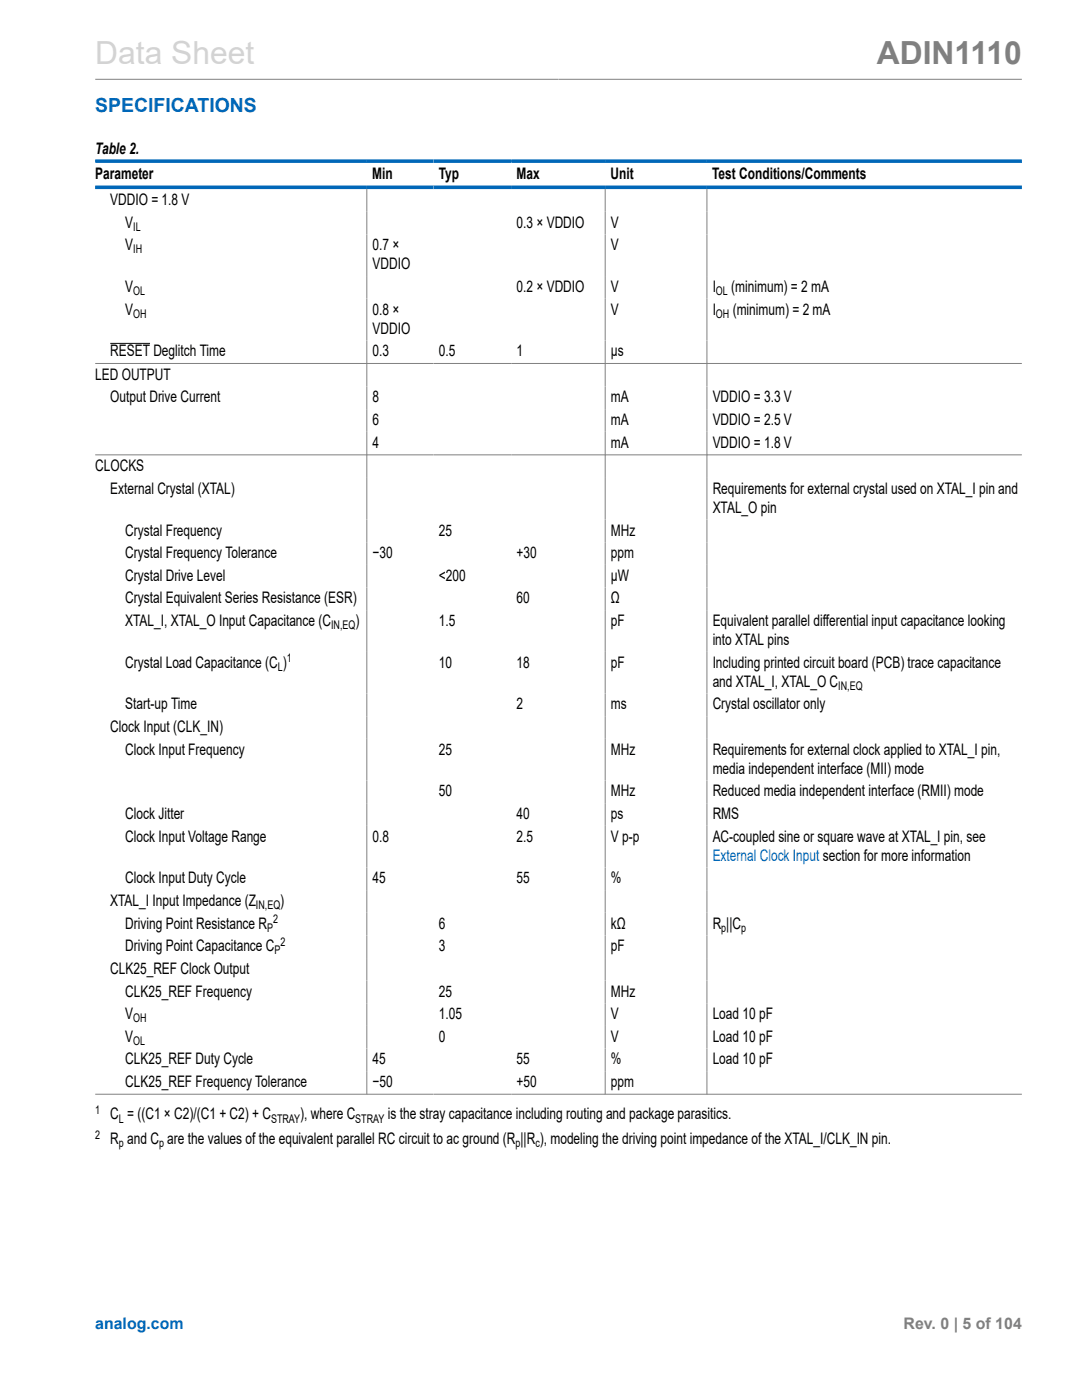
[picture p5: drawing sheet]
<svg xmlns="http://www.w3.org/2000/svg" width="216mm" height="279mm" viewBox="0 0 216 279" stroke-linecap="round" stroke-linejoin="round" font-family="sans-serif">
<defs><g id="words">
<text font-size="6.3" fill="#d3d3d3" x="19" y="12.7">Data Sheet</text>
<text font-size="6.3" fill="#808080" x="175" y="12.7">ADIN1110</text>
<text font-size="3.9" fill="#0067b8" x="19" y="22.3">SPECIFICATIONS</text>
<g font-size="3.2">
<text x="19" y="30.8">Table 2.</text>
<text x="19" y="35.7">Parameter</text>
<text x="74.3" y="35.7">Min</text>
<text x="87.6" y="35.7">Typ</text>
<text x="103.1" y="35.7">Max</text>
<text x="121.8" y="35.7">Unit</text>
<text x="142.1" y="35.7">Test Conditions/Comments</text>
<text x="22" y="40.9">VDDIO = 1.8 V</text>
<text x="25" y="45.4">V</text>
<text x="103.1" y="45.4">0.3 × VDDIO</text>
<text x="121.9" y="45.4">V</text>
<text x="25" y="49.9">V</text>
<text x="74.3" y="49.9">0.7 ×</text>
<text x="74.3" y="53.8">VDDIO</text>
<text x="121.9" y="49.9">V</text>
<text x="25" y="58.3">V</text>
<text x="103.1" y="58.3">0.2 × VDDIO</text>
<text x="121.9" y="58.3">V</text>
<text x="142.2" y="58.3">I</text>
<text x="145.9" y="58.3">(minimum) = 2 mA</text>
<text x="25" y="62.8">V</text>
<text x="74.3" y="62.8">0.8 ×</text>
<text x="121.9" y="62.8">V</text>
<text x="142.2" y="62.8">I</text>
<text x="146.2" y="62.8">(minimum) = 2 mA</text>
<text x="22" y="71.1">RESET Deglitch Time</text>
<text x="74.3" y="71.1">0.3</text>
<text x="74.3" y="66.6">VDDIO</text>
<text x="87.6" y="71.1">0.5</text>
<text x="103.1" y="71.1">1</text>
<text x="121.9" y="71.1">µs</text>
<text x="19" y="75.8">LED OUTPUT</text>
<text x="22" y="80.3">Output Drive Current</text>
<text x="74.3" y="80.3">8</text>
<text x="121.9" y="80.3">mA</text>
<text x="142.2" y="80.3">VDDIO = 3.3 V</text>
<text x="74.3" y="84.8">6</text>
<text x="74.3" y="89.3">4</text>
<text x="121.9" y="84.8">mA</text>
<text x="121.9" y="89.3">mA</text>
<text x="142.2" y="84.8">VDDIO = 2.5 V</text>
<text x="142.2" y="89.3">VDDIO = 1.8 V</text>
<text x="19" y="94">CLOCKS</text>
<text x="22" y="98.6">External Crystal (XTAL)</text>
<text x="142.2" y="98.6">Requirements for external crystal used on XTAL_I pin and</text>
<text x="25" y="106.9">Crystal Frequency</text>
<text x="87.6" y="106.9">25</text>
<text x="121.9" y="106.9">MHz</text>
<text x="142.2" y="102.4">XTAL_O pin</text>
<text x="25" y="111.4">Crystal Frequency Tolerance</text>
<text x="74.3" y="111.4">−30</text>
<text x="103.1" y="111.4">+30</text>
<text x="121.9" y="111.4">ppm</text>
<text x="25" y="115.9">Crystal Drive Level</text>
<text x="87.6" y="115.9">&lt;200</text>
<text x="121.9" y="115.9">µW</text>
<text x="25" y="120.4">Crystal Equivalent Series Resistance (ESR)</text>
<text x="25" y="124.9">XTAL_I, XTAL_O Input Capacitance (C</text>
<text x="70.9" y="124.9">)</text>
<text x="87.6" y="124.9">1.5</text>
<text x="103.1" y="120.4">60</text>
<text x="121.9" y="124.9">pF</text>
<text x="121.9" y="120.4">Ω</text>
<text x="142.2" y="124.9">Equivalent parallel differential input capacitance looking</text>
<text x="142.2" y="128.8">into XTAL pins</text>
<text x="25" y="133.3">Crystal Load Capacitance (C )</text>
<text x="87.6" y="133.3">10</text>
<text x="103.1" y="133.3">18</text>
<text x="121.9" y="133.3">pF</text>
<text x="142.2" y="133.3">Including printed circuit board (PCB) trace capacitance</text>
<text x="142.2" y="137.1">and XTAL_I, XTAL_O C</text>
<text x="25" y="141.6">Start-up Time</text>
<text x="103.1" y="141.6">2</text>
<text x="121.9" y="141.6">ms</text>
<text x="142.2" y="141.6">Crystal oscillator only</text>
<text x="22" y="146.1">Clock Input (CLK_IN)</text>
<text x="25" y="150.6">Clock Input Frequency</text>
<text x="87.6" y="150.6">25</text>
<text x="121.9" y="150.6">MHz</text>
<text x="142.2" y="150.6">Requirements for external clock applied to XTAL_I pin,</text>
<text x="142.2" y="154.4">media independent interface (MII) mode</text>
<text x="87.6" y="158.9">50</text>
<text x="121.9" y="158.9">MHz</text>
<text x="142.2" y="158.9">Reduced media independent interface (RMII) mode</text>
<text x="25" y="163.5">Clock Jitter</text>
<text x="25" y="168">Clock Input Voltage Range</text>
<text x="74.3" y="168">0.8</text>
<text x="103.1" y="163.5">40</text>
<text x="103.1" y="168">2.5</text>
<text x="121.9" y="163.5">ps</text>
<text x="121.9" y="168">V p-p</text>
<text x="142.2" y="163.5">RMS</text>
<text x="142.2" y="168">AC-coupled sine or square wave at XTAL_I pin, see</text>
<text x="25" y="176.3">Clock Input Duty Cycle</text>
<text x="74.3" y="176.3">45</text>
<text x="103.1" y="176.3">55</text>
<text x="121.9" y="176.3">%</text>
<text x="22" y="180.8">XTAL_I Input Impedance (Z</text>
<text x="25" y="185.3">Driving Point Resistance R</text>
<text x="55.9" y="180.8">)</text>
<text x="87.6" y="185.3">6</text>
<text x="121.9" y="185.3">kΩ</text>
<text x="142.2" y="185.3">R ||C</text>
<text x="25" y="189.9">Driving Point Capacitance C</text>
<text x="87.6" y="189.9">3</text>
<text x="121.9" y="189.9">pF</text>
<text x="22" y="194.4">CLK25_REF Clock Output</text>
<text x="25" y="198.9">CLK25_REF Frequency</text>
<text x="25" y="203.4">V</text>
<text x="87.6" y="198.9">25</text>
<text x="87.6" y="203.4">1.05</text>
<text x="121.9" y="198.9">MHz</text>
<text x="121.9" y="203.4">V</text>
<text x="142.2" y="203.4">Load 10 pF</text>
<text x="25" y="207.9">V</text>
<text x="87.6" y="207.9">0</text>
<text x="121.9" y="207.9">V</text>
<text x="142.2" y="207.9">Load 10 pF</text>
<text x="25" y="212.4">CLK25_REF Duty Cycle</text>
<text x="74.3" y="212.4">45</text>
<text x="103.1" y="212.4">55</text>
<text x="121.9" y="212.4">%</text>
<text x="142.2" y="212.4">Load 10 pF</text>
<text x="25" y="216.9">CLK25_REF Frequency Tolerance</text>
<text x="74.3" y="216.9">−50</text>
<text x="103.1" y="216.9">+50</text>
<text x="121.9" y="216.9">ppm</text>
<text x="22" y="223.4">C = ((C1 × C2)/(C1 + C2) + C</text>
<text x="59.9" y="223.4">), where C</text>
<text x="77.4" y="223.4">is the stray capacitance including routing and package parasitics.</text>
<text x="22" y="228.3">R and C are the values of the equivalent parallel RC circuit to ac ground (R ||R ), modeling the driving point impedance of the XTAL_I/CLK_IN pin.</text>
</g>
<g font-size="3.2" fill="#0067b8">
<text x="142.2" y="171.8">External Clock Input section for more information</text>
<text x="19" y="265.3">analog.com</text>
</g>
<text font-size="3.2" fill="#808080" x="180.3" y="265.3">Rev. 0 | 5 of 104</text>
<g font-size="2.4">
<text x="26.6" y="46.1">IL</text>
<text x="26.6" y="50.6">IH</text>
<text x="26.6" y="58.9">OL</text>
<text x="142.9" y="58.9">OL</text>
<text x="26.6" y="63.4">OH</text>
<text x="142.9" y="63.4">OH</text>
<text x="66.1" y="125.6">IN,EQ</text>
<text x="55.4" y="133.9">L</text>
<text x="57.2" y="132.2">1</text>
<text x="167.3" y="137.7">IN,EQ</text>
<text x="51.1" y="181.5">IN,EQ</text>
<text x="53.3" y="186">P</text>
<text x="54.5" y="184.3">2</text>
<text x="143.9" y="186">p</text>
<text x="147.9" y="186">p</text>
<text x="54.8" y="190.5">P</text>
<text x="56" y="188.8">2</text>
<text x="26.6" y="208.5">OL</text>
<text x="26.6" y="204">OH</text>
<text x="19" y="222.3">1</text>
<text x="19" y="227.3">2</text>
<text x="23.7" y="224">L</text>
<text x="54.1" y="224">STRAY</text>
<text x="70.9" y="224">STRAY</text>
<text x="23.7" y="229">p</text>
<text x="31.7" y="229">p</text>
<text x="102.9" y="229">p</text>
<text x="106.8" y="229">c</text>
</g>
</g></defs>
<path d="M19 15.8h184.9M73.2 37.7v180.8M120.8 37.7v180.8M141.1 37.7v180.8M19 72.5h184.9M19 90.8h184.9M19 218.4h184.9" fill="none" stroke="#808080" stroke-width=".2"/>
<path d="M22 68.5h7.9" fill="none" stroke="#000" stroke-width=".2"/>
<path d="M19 32.2h184.9M19 37.4h184.9" fill="none" stroke="#0067b8" stroke-width=".71"/>
<use href="#words"/>
</svg>
